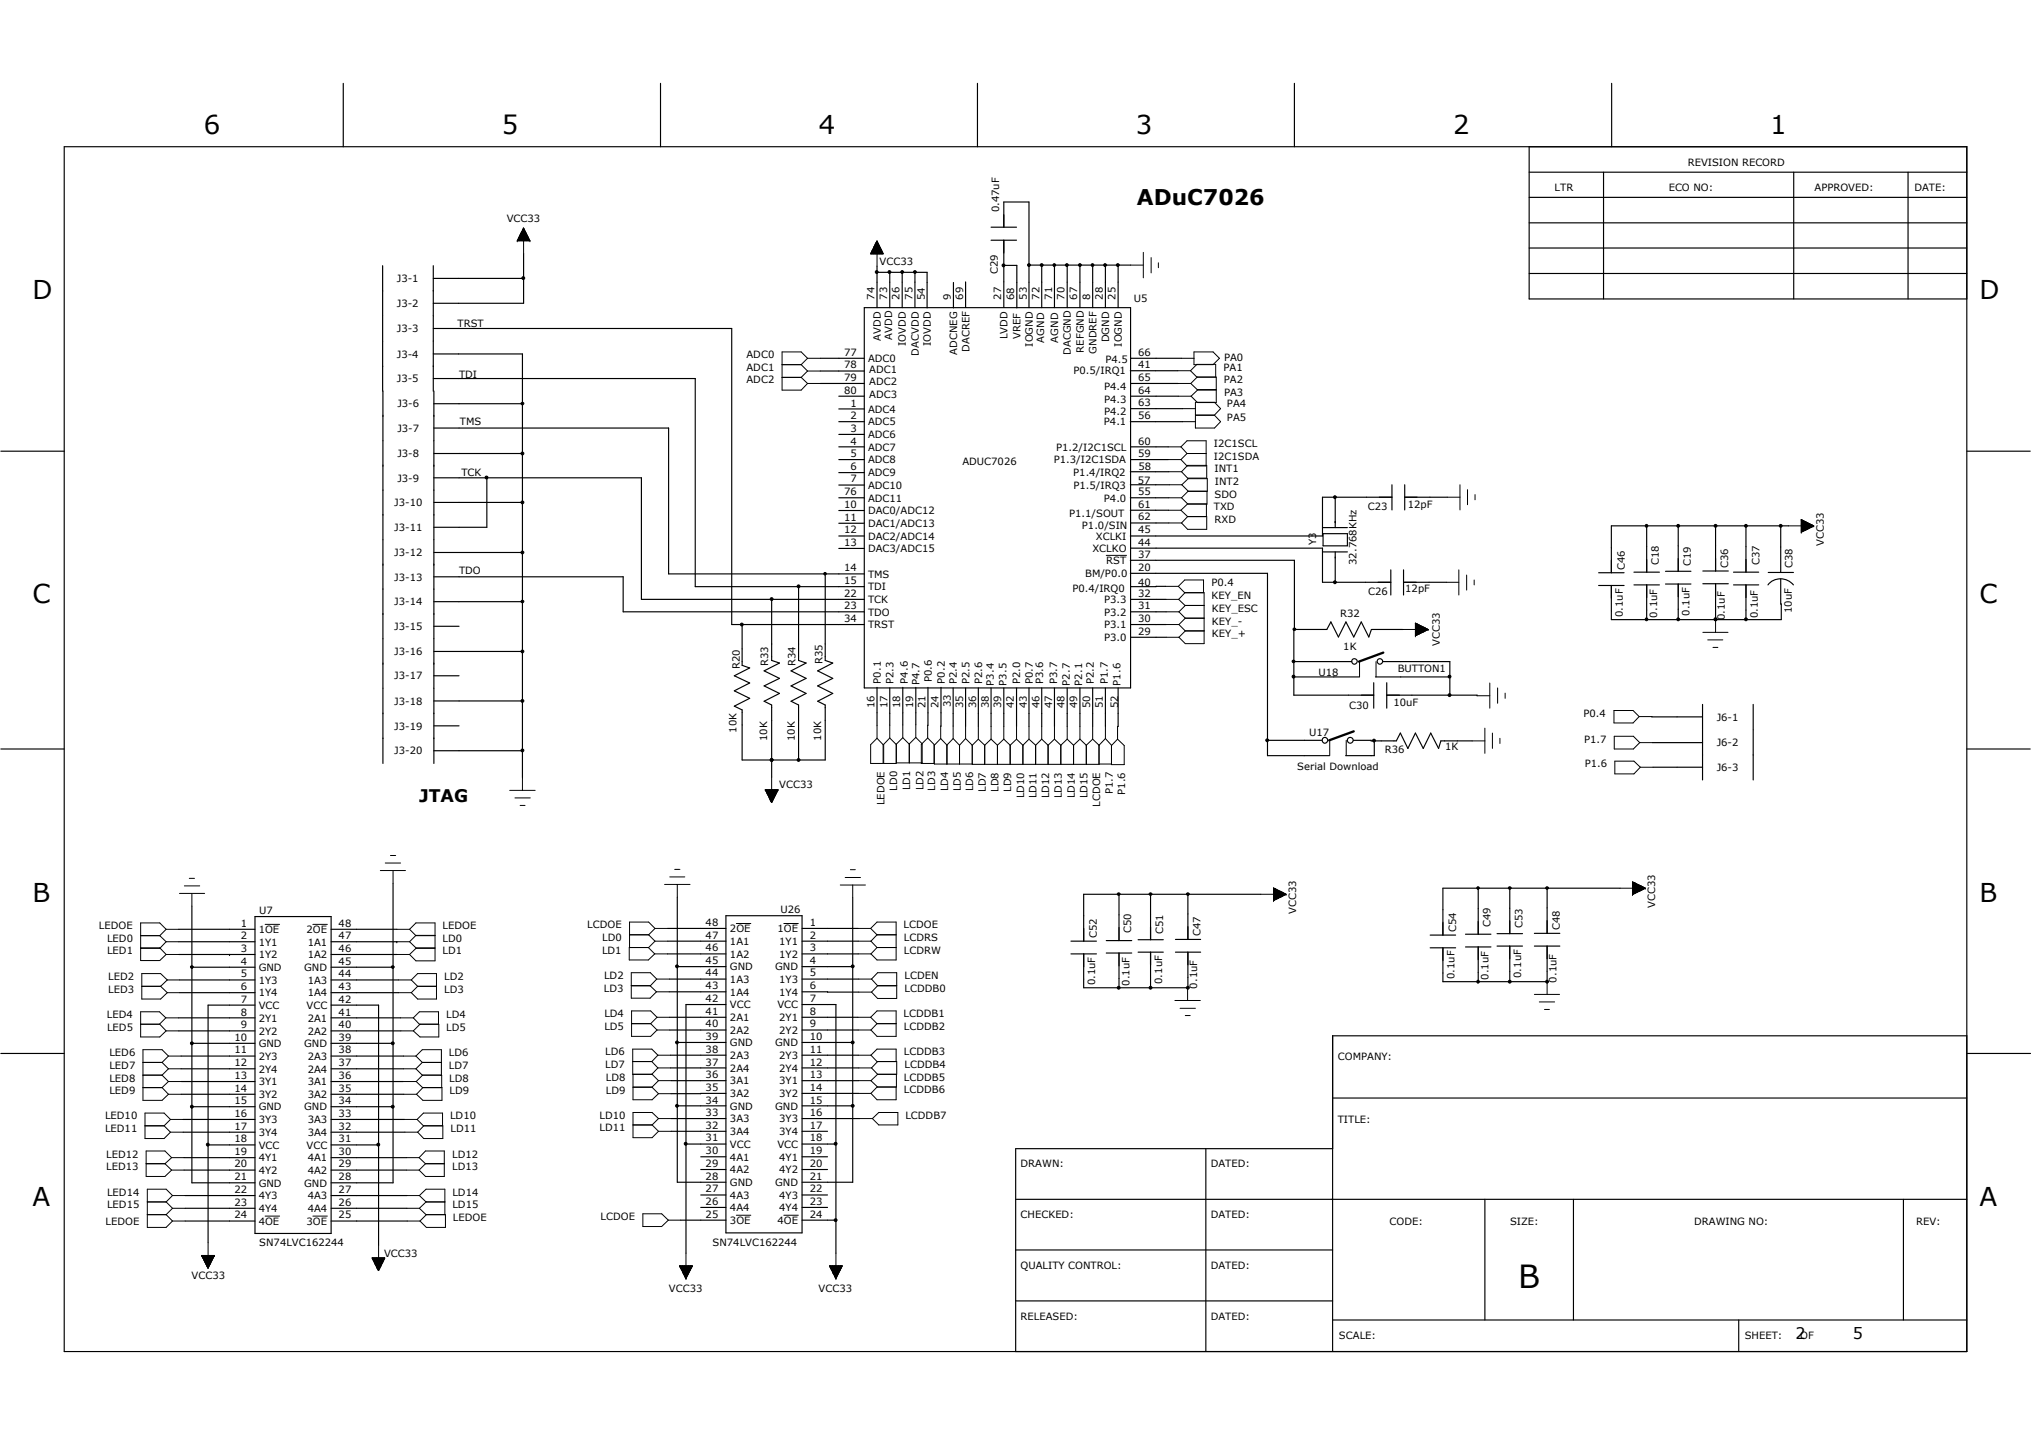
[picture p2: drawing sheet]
<svg xmlns="http://www.w3.org/2000/svg" width="297mm" height="210mm" viewBox="0 0 297 210" stroke-linecap="round" stroke-linejoin="round" font-family="sans-serif">
<defs><g id="words">
<text font-size="4.7" x="222" y="188.3">B</text>
<g font-size="3.8">
<text x="29.8" y="19.6">6</text>
<text x="73.4" y="19.6">5</text>
<text x="119.8" y="19.6">4</text>
<text x="166.1" y="19.6">3</text>
<text x="212.5" y="19.6">2</text>
<text x="258.9" y="19.6">1</text>
<text x="4.7" y="43.7">D</text>
<text x="289.5" y="43.7">D</text>
<text x="4.7" y="88.2">C</text>
<text x="289.5" y="88.2">C</text>
<text x="4.7" y="131.9">B</text>
<text x="289.5" y="131.9">B</text>
<text x="4.7" y="176.4">A</text>
<text x="289.5" y="176.4">A</text>
</g>
<text font-size="3.2" x="166.3" y="30">ADuC7026</text>
<text font-size="2.5" x="61.3" y="117.3">JTAG</text>
<g font-size="2.3">
<text x="262.6" y="195.8">2</text>
<text x="271" y="195.8">5</text>
</g>
<g font-size="1.5">
<text x="227.4" y="28">LTR</text>
<text x="244" y="28">ECO NO:</text>
<text x="246.8" y="24.3">REVISION RECORD</text>
<text x="265.4" y="28">APPROVED:</text>
<text x="280" y="28">DATE:</text>
<text x="74.1" y="32.4">VCC33</text>
<text x="146.1" y="31.1" transform="rotate(-90 146.1 31.1)">0.47uF</text>
<text x="58" y="41.3">J3-1</text>
<text x="128.6" y="38.7">VCC33</text>
<text x="145.9" y="40.1" transform="rotate(-90 145.9 40.1)">C29</text>
<text x="58" y="44.9">J3-2</text>
<text x="66.9" y="47.9">TRST</text>
<text x="127.9" y="43.9" transform="rotate(-90 127.9 43.9)">74</text>
<text x="129.7" y="43.9" transform="rotate(-90 129.7 43.9)">73</text>
<text x="131.6" y="43.9" transform="rotate(-90 131.6 43.9)">26</text>
<text x="133.4" y="43.9" transform="rotate(-90 133.4 43.9)">75</text>
<text x="135.3" y="43.9" transform="rotate(-90 135.3 43.9)">54</text>
<text x="139.1" y="43.9" transform="rotate(-90 139.1 43.9)">9</text>
<text x="140.9" y="43.9" transform="rotate(-90 140.9 43.9)">69</text>
<text x="146.4" y="43.9" transform="rotate(-90 146.4 43.9)">27</text>
<text x="148.3" y="43.9" transform="rotate(-90 148.3 43.9)">68</text>
<text x="150.2" y="43.9" transform="rotate(-90 150.2 43.9)">53</text>
<text x="152" y="43.9" transform="rotate(-90 152 43.9)">72</text>
<text x="153.9" y="43.9" transform="rotate(-90 153.9 43.9)">71</text>
<text x="155.7" y="43.9" transform="rotate(-90 155.7 43.9)">70</text>
<text x="157.6" y="43.9" transform="rotate(-90 157.6 43.9)">67</text>
<text x="159.4" y="43.9" transform="rotate(-90 159.4 43.9)">8</text>
<text x="161.3" y="43.9" transform="rotate(-90 161.3 43.9)">28</text>
<text x="163.1" y="43.9" transform="rotate(-90 163.1 43.9)">25</text>
<text x="165.8" y="44.2">U5</text>
<text x="58" y="48.6">J3-3</text>
<text x="58" y="52.3">J3-4</text>
<text x="109.2" y="52.4">ADC0</text>
<text x="123.4" y="52">77</text>
<text x="123.4" y="53.9">78</text>
<text x="127" y="53">ADC0</text>
<text x="128.8" y="49.9" transform="rotate(-90 128.8 49.9)">AVDD</text>
<text x="130.5" y="49.7" transform="rotate(-90 130.5 49.7)">AVDD</text>
<text x="132.5" y="50.6" transform="rotate(-90 132.5 50.6)">IOVDD</text>
<text x="134.4" y="52" transform="rotate(-90 134.4 52)">DACVDD</text>
<text x="136.1" y="50.6" transform="rotate(-90 136.1 50.6)">IOVDD</text>
<text x="140" y="51.9" transform="rotate(-90 140 51.9)">ADCNEG</text>
<text x="141.8" y="51.5" transform="rotate(-90 141.8 51.5)">DACREF</text>
<text x="147.4" y="49.6" transform="rotate(-90 147.4 49.6)">LVDD</text>
<text x="149.3" y="49.6" transform="rotate(-90 149.3 49.6)">VREF</text>
<text x="151" y="50.7" transform="rotate(-90 151 50.7)">IOGND</text>
<text x="152.7" y="50.1" transform="rotate(-90 152.7 50.1)">AGND</text>
<text x="154.8" y="50.1" transform="rotate(-90 154.8 50.1)">AGND</text>
<text x="156.6" y="51.9" transform="rotate(-90 156.6 51.9)">DACGND</text>
<text x="158.5" y="51.6" transform="rotate(-90 158.5 51.6)">REFGND</text>
<text x="160.4" y="51.7" transform="rotate(-90 160.4 51.7)">GNDREF</text>
<text x="161.7" y="53.1">P4.5</text>
<text x="162.2" y="50.1" transform="rotate(-90 162.2 50.1)">DGND</text>
<text x="164.1" y="50.7" transform="rotate(-90 164.1 50.7)">IOGND</text>
<text x="166.5" y="52">66</text>
<text x="166.5" y="53.8">41</text>
<text x="179" y="52.8">PA0</text>
<text x="58" y="55.9">J3-5</text>
<text x="58.1" y="59.6">J3-6</text>
<text x="67.1" y="55.3">TDI</text>
<text x="109.2" y="56.1">ADC2</text>
<text x="109.2" y="54.3">ADC1</text>
<text x="123.4" y="55.8">79</text>
<text x="123.4" y="57.6">80</text>
<text x="124.4" y="59.5">1</text>
<text x="127.1" y="54.6">ADC1</text>
<text x="127.1" y="56.3">ADC2</text>
<text x="127.1" y="58.2">ADC3</text>
<text x="157" y="54.8">P0.5/IRQ1</text>
<text x="161.5" y="58.9">P4.3</text>
<text x="161.5" y="57">P4.4</text>
<text x="166.5" y="59.4">63</text>
<text x="166.5" y="57.6">64</text>
<text x="166.5" y="55.7">65</text>
<text x="178.9" y="54.2">PA1</text>
<text x="179" y="56.1">PA2</text>
<text x="179" y="58">PA3</text>
<text x="179.4" y="59.6">PA4</text>
<text x="58.1" y="63.2">J3-7</text>
<text x="67.3" y="62.2">TMS</text>
<text x="124.4" y="61.3">2</text>
<text x="124.4" y="63.2">3</text>
<text x="124.4" y="65">4</text>
<text x="127" y="60.4">ADC4</text>
<text x="127" y="62.2">ADC5</text>
<text x="127" y="64.1">ADC6</text>
<text x="127" y="65.9">ADC7</text>
<text x="154.5" y="65.9">P1.2/I2C1SCL</text>
<text x="161.5" y="62.2">P4.1</text>
<text x="161.5" y="60.7">P4.2</text>
<text x="166.5" y="65">60</text>
<text x="166.5" y="61.3">56</text>
<text x="177.5" y="65.4">I2C1SCL</text>
<text x="179.4" y="61.5">PA5</text>
<text x="58.1" y="66.9">J3-8</text>
<text x="58.1" y="70.4">J3-9</text>
<text x="67.5" y="69.6">TCK</text>
<text x="124.4" y="66.9">5</text>
<text x="124.4" y="68.7">6</text>
<text x="124.4" y="70.6">7</text>
<text x="127" y="67.8">ADC8</text>
<text x="127" y="69.7">ADC9</text>
<text x="127" y="71.5">ADC10</text>
<text x="140.8" y="68">ADUC7026</text>
<text x="154.1" y="67.8">P1.3/I2C1SDA</text>
<text x="157" y="69.6">P1.4/IRQ2</text>
<text x="157" y="71.5">P1.5/IRQ3</text>
<text x="166.4" y="70.8">57</text>
<text x="166.5" y="66.9">59</text>
<text x="166.5" y="68.7">58</text>
<text x="177.5" y="67.2">I2C1SDA</text>
<text x="177.6" y="69">INT1</text>
<text x="177.7" y="70.9">INT2</text>
<text x="57.7" y="74.1">J3-10</text>
<text x="57.7" y="77.7">J3-11</text>
<text x="123.4" y="74.3">10</text>
<text x="123.4" y="76.2">11</text>
<text x="123.4" y="72.4">76</text>
<text x="127" y="75.2">DAC0/ADC12</text>
<text x="127" y="77.1">DAC1/ADC13</text>
<text x="127" y="73.4">ADC11</text>
<text x="156.4" y="75.6">P1.1/SOUT</text>
<text x="158.2" y="77.4">P1.0/SIN</text>
<text x="161.5" y="73.4">P4.0</text>
<text x="166.5" y="74.3">61</text>
<text x="166.5" y="76.1">62</text>
<text x="166.5" y="72.4">55</text>
<text x="177.5" y="74.6">TXD</text>
<text x="177.6" y="72.8">SDO</text>
<text x="177.6" y="76.5">RXD</text>
<text x="200.1" y="74.6">C23</text>
<text x="205.9" y="74.3">12pF</text>
<text x="57.7" y="81.4">J3-12</text>
<text x="123.4" y="78">12</text>
<text x="123.4" y="79.8">13</text>
<text x="123.4" y="83.6">14</text>
<text x="127" y="79">DAC2/ADC14</text>
<text x="127" y="80.8">DAC3/ADC15</text>
<text x="159.8" y="80.7">XCLKO</text>
<text x="160.3" y="79">XCLKI</text>
<text x="161.8" y="82.5">RST</text>
<text x="166.5" y="83.5">20</text>
<text x="166.5" y="81.6">37</text>
<text x="166.5" y="79.8">44</text>
<text x="166.5" y="78">45</text>
<text x="192.5" y="79.8" transform="rotate(-90 192.5 79.8)">Y3</text>
<text x="198.4" y="82.6" transform="rotate(-90 198.4 82.6)">32.768KHz</text>
<text x="237.6" y="83.4" transform="rotate(-90 237.6 83.4)">C46</text>
<text x="242.6" y="82.7" transform="rotate(-90 242.6 82.7)">C18</text>
<text x="247.3" y="82.8" transform="rotate(-90 247.3 82.8)">C19</text>
<text x="252.8" y="83.1" transform="rotate(-90 252.8 83.1)">C36</text>
<text x="257.3" y="82.6" transform="rotate(-90 257.3 82.6)">C37</text>
<text x="262.2" y="83.1" transform="rotate(-90 262.2 83.1)">C38</text>
<text x="266.7" y="79.9" transform="rotate(-90 266.7 79.9)">VCC33</text>
<text x="57.7" y="84.9">J3-13</text>
<text x="57.7" y="88.6">J3-14</text>
<text x="67.1" y="84">TDO</text>
<text x="123.4" y="85.4">15</text>
<text x="123.4" y="87.3">22</text>
<text x="123.4" y="89.1">23</text>
<text x="127" y="84.5">TMS</text>
<text x="127" y="86.4">TDI</text>
<text x="127" y="88.2">TCK</text>
<text x="156.8" y="86.5">P0.4/IRQ0</text>
<text x="158.7" y="84.4">BM/P0.0</text>
<text x="161.5" y="88.2">P3.3</text>
<text x="166.5" y="89.1">31</text>
<text x="166.5" y="87.3">32</text>
<text x="166.5" y="85.7">40</text>
<text x="177.2" y="85.8">P0.4</text>
<text x="177.2" y="87.7">KEY_EN</text>
<text x="177.2" y="89.5">KEY_ESC</text>
<text x="200.1" y="87">C26</text>
<text x="205.5" y="86.7">12pF</text>
<text x="262" y="89.7" transform="rotate(-90 262 89.7)">10uF</text>
<text x="57.7" y="92.2">J3-15</text>
<text x="57.7" y="95.8">J3-16</text>
<text x="123.4" y="91">34</text>
<text x="127" y="90">TDO</text>
<text x="127" y="91.9">TRST</text>
<text x="161.5" y="93.8">P3.0</text>
<text x="161.5" y="91.9">P3.1</text>
<text x="161.5" y="90">P3.2</text>
<text x="166.5" y="92.8">29</text>
<text x="166.5" y="91">30</text>
<text x="177.2" y="93.2">KEY_+</text>
<text x="177.2" y="91.4">KEY_-</text>
<text x="196" y="90.2">R32</text>
<text x="196.5" y="95.1">1K</text>
<text x="210.6" y="94.5" transform="rotate(-90 210.6 94.5)">VCC33</text>
<text x="237.4" y="90.3" transform="rotate(-90 237.4 90.3)">0.1uF</text>
<text x="242.4" y="90.3" transform="rotate(-90 242.4 90.3)">0.1uF</text>
<text x="247.1" y="90.1" transform="rotate(-90 247.1 90.1)">0.1uF</text>
<text x="252.3" y="90.7" transform="rotate(-90 252.3 90.7)">0.1uF</text>
<text x="257.1" y="90.5" transform="rotate(-90 257.1 90.5)">0.1uF</text>
<text x="57.7" y="99.4">J3-17</text>
<text x="108.2" y="97.9" transform="rotate(-90 108.2 97.9)">R20</text>
<text x="112.3" y="97.4" transform="rotate(-90 112.3 97.4)">R33</text>
<text x="116.3" y="97.4" transform="rotate(-90 116.3 97.4)">R34</text>
<text x="120.3" y="97.2" transform="rotate(-90 120.3 97.2)">R35</text>
<text x="128.8" y="100" transform="rotate(-90 128.8 100)">P0.1</text>
<text x="130.7" y="100.1" transform="rotate(-90 130.7 100.1)">P2.3</text>
<text x="132.8" y="100" transform="rotate(-90 132.8 100)">P4.6</text>
<text x="134.5" y="100.2" transform="rotate(-90 134.5 100.2)">P4.7</text>
<text x="136.3" y="99.8" transform="rotate(-90 136.3 99.8)">P0.6</text>
<text x="138.2" y="100" transform="rotate(-90 138.2 100)">P0.2</text>
<text x="140" y="100.1" transform="rotate(-90 140 100.1)">P2.4</text>
<text x="141.8" y="100.1" transform="rotate(-90 141.8 100.1)">P2.5</text>
<text x="143.6" y="100.1" transform="rotate(-90 143.6 100.1)">P2.6</text>
<text x="145.3" y="100.3" transform="rotate(-90 145.3 100.3)">P3.4</text>
<text x="147.2" y="100.3" transform="rotate(-90 147.2 100.3)">P3.5</text>
<text x="149.2" y="100.1" transform="rotate(-90 149.2 100.1)">P2.0</text>
<text x="151" y="100.1" transform="rotate(-90 151 100.1)">P0.7</text>
<text x="152.6" y="100.1" transform="rotate(-90 152.6 100.1)">P3.6</text>
<text x="154.6" y="100.1" transform="rotate(-90 154.6 100.1)">P3.7</text>
<text x="156.5" y="100.3" transform="rotate(-90 156.5 100.3)">P2.7</text>
<text x="158.3" y="100.3" transform="rotate(-90 158.3 100.3)">P2.1</text>
<text x="160" y="100.1" transform="rotate(-90 160 100.1)">P2.2</text>
<text x="162" y="100.1" transform="rotate(-90 162 100.1)">P1.7</text>
<text x="163.9" y="100.3" transform="rotate(-90 163.9 100.3)">P1.6</text>
<text x="192.8" y="98.8">U18</text>
<text x="204.4" y="98.3">BUTTON1</text>
<text x="57.7" y="103.1">J3-18</text>
<text x="57.7" y="106.7">J3-19</text>
<text x="107.7" y="107.2" transform="rotate(-90 107.7 107.2)">10K</text>
<text x="127.9" y="103.5" transform="rotate(-90 127.9 103.5)">16</text>
<text x="129.8" y="103.6" transform="rotate(-90 129.8 103.6)">17</text>
<text x="131.7" y="103.5" transform="rotate(-90 131.7 103.5)">18</text>
<text x="133.6" y="103.5" transform="rotate(-90 133.6 103.5)">19</text>
<text x="135.3" y="103.5" transform="rotate(-90 135.3 103.5)">21</text>
<text x="137.2" y="103.5" transform="rotate(-90 137.2 103.5)">24</text>
<text x="139.1" y="103.5" transform="rotate(-90 139.1 103.5)">33</text>
<text x="140.9" y="103.6" transform="rotate(-90 140.9 103.6)">35</text>
<text x="142.7" y="103.6" transform="rotate(-90 142.7 103.6)">36</text>
<text x="144.6" y="103.6" transform="rotate(-90 144.6 103.6)">38</text>
<text x="146.4" y="103.6" transform="rotate(-90 146.4 103.6)">39</text>
<text x="148.3" y="103.6" transform="rotate(-90 148.3 103.6)">42</text>
<text x="150.2" y="103.6" transform="rotate(-90 150.2 103.6)">43</text>
<text x="152" y="103.6" transform="rotate(-90 152 103.6)">46</text>
<text x="153.9" y="103.6" transform="rotate(-90 153.9 103.6)">47</text>
<text x="155.7" y="103.6" transform="rotate(-90 155.7 103.6)">48</text>
<text x="157.6" y="103.6" transform="rotate(-90 157.6 103.6)">49</text>
<text x="159.4" y="103.6" transform="rotate(-90 159.4 103.6)">50</text>
<text x="161.3" y="103.6" transform="rotate(-90 161.3 103.6)">51</text>
<text x="163.5" y="103.5" transform="rotate(-90 163.5 103.5)">52</text>
<text x="191.5" y="107.6">U17</text>
<text x="197.3" y="103.7">C30</text>
<text x="203.8" y="103.3">10uF</text>
<text x="231.6" y="104.8">P0.4</text>
<text x="251.1" y="105.5">J6-1</text>
<text x="57.7" y="110.4">J3-20</text>
<text x="112.2" y="108.4" transform="rotate(-90 112.2 108.4)">10K</text>
<text x="116.2" y="108.4" transform="rotate(-90 116.2 108.4)">10K</text>
<text x="120.1" y="108.3" transform="rotate(-90 120.1 108.3)">10K</text>
<text x="189.7" y="112.6">Serial Download</text>
<text x="202.5" y="110.1">R36</text>
<text x="211.4" y="109.6">1K</text>
<text x="231.7" y="108.6">P1.7</text>
<text x="231.8" y="112.2">P1.6</text>
<text x="251.1" y="109.2">J6-2</text>
<text x="251.1" y="112.8">J6-3</text>
<text x="114" y="115.3">VCC33</text>
<text x="129.4" y="117.8" transform="rotate(-90 129.4 117.8)">LEDOE</text>
<text x="131.2" y="115.7" transform="rotate(-90 131.2 115.7)">LD0</text>
<text x="133.1" y="115.6" transform="rotate(-90 133.1 115.6)">LD1</text>
<text x="135" y="115.6" transform="rotate(-90 135 115.6)">LD2</text>
<text x="136.8" y="115.7" transform="rotate(-90 136.8 115.7)">LD3</text>
<text x="138.7" y="115.7" transform="rotate(-90 138.7 115.7)">LD4</text>
<text x="140.5" y="115.7" transform="rotate(-90 140.5 115.7)">LD5</text>
<text x="142.3" y="115.7" transform="rotate(-90 142.3 115.7)">LD6</text>
<text x="144.2" y="115.8" transform="rotate(-90 144.2 115.8)">LD7</text>
<text x="146" y="115.8" transform="rotate(-90 146 115.8)">LD8</text>
<text x="147.9" y="115.8" transform="rotate(-90 147.9 115.8)">LD9</text>
<text x="149.8" y="116.8" transform="rotate(-90 149.8 116.8)">LD10</text>
<text x="151.6" y="116.8" transform="rotate(-90 151.6 116.8)">LD11</text>
<text x="153.5" y="116.8" transform="rotate(-90 153.5 116.8)">LD12</text>
<text x="155.3" y="116.8" transform="rotate(-90 155.3 116.8)">LD13</text>
<text x="157.2" y="116.8" transform="rotate(-90 157.2 116.8)">LD14</text>
<text x="159" y="116.8" transform="rotate(-90 159 116.8)">LD15</text>
<text x="160.9" y="118" transform="rotate(-90 160.9 118)">LCDOE</text>
<text x="162.8" y="116.2" transform="rotate(-90 162.8 116.2)">P1.7</text>
<text x="164.5" y="116.2" transform="rotate(-90 164.5 116.2)">P1.6</text>
<text x="14.5" y="135.9">LEDOE</text>
<text x="15.7" y="137.8">LED0</text>
<text x="35.2" y="135.6">1</text>
<text x="35.2" y="137.4">2</text>
<text x="37.8" y="136.5">1OE</text>
<text x="37.9" y="133.7">U7</text>
<text x="44.8" y="136.5">2OE</text>
<text x="49.5" y="137.4">47</text>
<text x="49.5" y="135.6">48</text>
<text x="64.7" y="135.9">LEDOE</text>
<text x="64.7" y="137.8">LD0</text>
<text x="85.9" y="135.8">LCDOE</text>
<text x="88.1" y="137.7">LD0</text>
<text x="103.2" y="137.3">47</text>
<text x="103.2" y="135.4">48</text>
<text x="106.8" y="136.4">2OE</text>
<text x="113.7" y="136.4">1OE</text>
<text x="114.2" y="133.6">U26</text>
<text x="118.4" y="135.4">1</text>
<text x="118.4" y="137.3">2</text>
<text x="132.2" y="135.8">LCDOE</text>
<text x="132.2" y="137.7">LCDRS</text>
<text x="160.4" y="137.2" transform="rotate(-90 160.4 137.2)">C52</text>
<text x="165.4" y="136.5" transform="rotate(-90 165.4 136.5)">C50</text>
<text x="170.1" y="136.7" transform="rotate(-90 170.1 136.7)">C51</text>
<text x="175.6" y="136.9" transform="rotate(-90 175.6 136.9)">C47</text>
<text x="189.6" y="133.7" transform="rotate(-90 189.6 133.7)">VCC33</text>
<text x="213" y="136.4" transform="rotate(-90 213 136.4)">C54</text>
<text x="218" y="135.6" transform="rotate(-90 218 135.6)">C49</text>
<text x="222.7" y="135.8" transform="rotate(-90 222.7 135.8)">C53</text>
<text x="228.1" y="136" transform="rotate(-90 228.1 136)">C48</text>
<text x="242.1" y="132.8" transform="rotate(-90 242.1 132.8)">VCC33</text>
<text x="15.7" y="139.6">LED1</text>
<text x="15.8" y="143.3">LED2</text>
<text x="35.2" y="139.3">3</text>
<text x="35.2" y="141.1">4</text>
<text x="35.2" y="143">5</text>
<text x="37.8" y="138.3">1Y1</text>
<text x="37.8" y="140.2">1Y2</text>
<text x="37.8" y="142">GND</text>
<text x="37.8" y="143.9">1Y3</text>
<text x="44.5" y="142">GND</text>
<text x="45" y="143.9">1A3</text>
<text x="45" y="140.2">1A2</text>
<text x="45" y="138.3">1A1</text>
<text x="49.5" y="143">44</text>
<text x="49.5" y="141.1">45</text>
<text x="49.5" y="139.3">46</text>
<text x="64.7" y="139.6">LD1</text>
<text x="65" y="143.3">LD2</text>
<text x="88.1" y="139.5">LD1</text>
<text x="88.3" y="143.2">LD2</text>
<text x="103.2" y="142.8">44</text>
<text x="103.2" y="141">45</text>
<text x="103.2" y="139.1">46</text>
<text x="106.8" y="143.8">1A3</text>
<text x="106.8" y="141.9">GND</text>
<text x="106.8" y="140.1">1A2</text>
<text x="106.8" y="138.2">1A1</text>
<text x="113.4" y="141.9">GND</text>
<text x="114" y="138.2">1Y1</text>
<text x="114" y="140.1">1Y2</text>
<text x="114" y="143.8">1Y3</text>
<text x="118.4" y="139.1">3</text>
<text x="118.4" y="141">4</text>
<text x="118.4" y="142.8">5</text>
<text x="132.2" y="139.5">LCDRW</text>
<text x="132.3" y="143.2">LCDEN</text>
<text x="170" y="143.9" transform="rotate(-90 170 143.9)">0.1uF</text>
<text x="212.7" y="143.3" transform="rotate(-90 212.7 143.3)">0.1uF</text>
<text x="217.7" y="143.3" transform="rotate(-90 217.7 143.3)">0.1uF</text>
<text x="222.5" y="143" transform="rotate(-90 222.5 143)">0.1uF</text>
<text x="227.6" y="143.7" transform="rotate(-90 227.6 143.7)">0.1uF</text>
<text x="15.6" y="148.9">LED4</text>
<text x="15.8" y="145.2">LED3</text>
<text x="35.2" y="144.8">6</text>
<text x="35.2" y="146.7">7</text>
<text x="35.2" y="148.5">8</text>
<text x="37.8" y="145.8">1Y4</text>
<text x="37.8" y="147.6">VCC</text>
<text x="37.8" y="149.4">2Y1</text>
<text x="44.8" y="147.6">VCC</text>
<text x="45" y="149.4">2A1</text>
<text x="45" y="145.8">1A4</text>
<text x="49.5" y="148.5">41</text>
<text x="49.5" y="146.7">42</text>
<text x="49.5" y="144.8">43</text>
<text x="65" y="145.2">LD3</text>
<text x="65.3" y="148.9">LD4</text>
<text x="88.3" y="145.1">LD3</text>
<text x="88.4" y="148.8">LD4</text>
<text x="103.2" y="148.4">41</text>
<text x="103.2" y="146.6">42</text>
<text x="103.2" y="144.7">43</text>
<text x="106.8" y="149.4">2A1</text>
<text x="106.8" y="147.5">VCC</text>
<text x="106.8" y="145.6">1A4</text>
<text x="113.7" y="147.5">VCC</text>
<text x="114" y="145.6">1Y4</text>
<text x="114" y="149.4">2Y1</text>
<text x="118.4" y="144.7">6</text>
<text x="118.4" y="146.6">7</text>
<text x="118.4" y="148.4">8</text>
<text x="132.2" y="148.8">LCDDB1</text>
<text x="132.3" y="145.1">LCDDB0</text>
<text x="160.2" y="144.1" transform="rotate(-90 160.2 144.1)">0.1uF</text>
<text x="165.2" y="144.2" transform="rotate(-90 165.2 144.2)">0.1uF</text>
<text x="175.1" y="144.6" transform="rotate(-90 175.1 144.6)">0.1uF</text>
<text x="15.7" y="150.8">LED5</text>
<text x="16" y="154.5">LED6</text>
<text x="34.3" y="152.2">10</text>
<text x="34.3" y="154.1">11</text>
<text x="34.3" y="156">12</text>
<text x="35.2" y="150.4">9</text>
<text x="37.8" y="151.3">2Y2</text>
<text x="37.8" y="153.2">GND</text>
<text x="37.8" y="155">2Y3</text>
<text x="44.5" y="153.2">GND</text>
<text x="45" y="155">2A3</text>
<text x="45" y="151.3">2A2</text>
<text x="49.5" y="156">37</text>
<text x="49.5" y="154.1">38</text>
<text x="49.5" y="152.2">39</text>
<text x="49.5" y="150.4">40</text>
<text x="65.3" y="150.8">LD5</text>
<text x="65.7" y="154.5">LD6</text>
<text x="88.4" y="150.7">LD5</text>
<text x="88.5" y="154.3">LD6</text>
<text x="103.2" y="155.9">37</text>
<text x="103.2" y="154">38</text>
<text x="103.2" y="152.1">39</text>
<text x="103.2" y="150.3">40</text>
<text x="106.8" y="154.9">2A3</text>
<text x="106.8" y="153">GND</text>
<text x="106.8" y="151.2">2A2</text>
<text x="113.4" y="153">GND</text>
<text x="114" y="151.2">2Y2</text>
<text x="114" y="154.9">2Y3</text>
<text x="118.4" y="150.3">9</text>
<text x="118.4" y="152.1">10</text>
<text x="118.4" y="154">11</text>
<text x="118.4" y="155.9">12</text>
<text x="132.2" y="154.3">LCDDB3</text>
<text x="132.2" y="150.7">LCDDB2</text>
<text x="195.7" y="155">COMPANY:</text>
<text x="16" y="156.3">LED7</text>
<text x="16" y="158.2">LED8</text>
<text x="16" y="160.1">LED9</text>
<text x="34.3" y="157.8">13</text>
<text x="34.3" y="159.7">14</text>
<text x="34.3" y="161.5">15</text>
<text x="37.8" y="156.9">2Y4</text>
<text x="37.8" y="158.7">3Y1</text>
<text x="37.8" y="160.6">3Y2</text>
<text x="45" y="160.6">3A2</text>
<text x="45" y="158.7">3A1</text>
<text x="45" y="156.9">2A4</text>
<text x="49.5" y="161.5">34</text>
<text x="49.5" y="159.7">35</text>
<text x="49.5" y="157.8">36</text>
<text x="65.7" y="156.3">LD7</text>
<text x="65.7" y="158.2">LD8</text>
<text x="65.7" y="160.1">LD9</text>
<text x="88.5" y="156.2">LD7</text>
<text x="88.6" y="158.1">LD8</text>
<text x="88.6" y="160">LD9</text>
<text x="103.2" y="161.4">34</text>
<text x="103.2" y="159.6">35</text>
<text x="103.2" y="157.7">36</text>
<text x="106.8" y="160.5">3A2</text>
<text x="106.8" y="158.6">3A1</text>
<text x="106.8" y="156.8">2A4</text>
<text x="114" y="156.8">2Y4</text>
<text x="114" y="158.6">3Y1</text>
<text x="114" y="160.5">3Y2</text>
<text x="118.4" y="157.7">13</text>
<text x="118.4" y="159.6">14</text>
<text x="118.4" y="161.4">15</text>
<text x="132.2" y="158.1">LCDDB5</text>
<text x="132.2" y="159.9">LCDDB6</text>
<text x="132.3" y="156.2">LCDDB4</text>
<text x="15.4" y="163.7">LED10</text>
<text x="15.4" y="165.6">LED11</text>
<text x="34.3" y="163.4">16</text>
<text x="34.3" y="165.2">17</text>
<text x="34.3" y="167.1">18</text>
<text x="37.8" y="162.4">GND</text>
<text x="37.8" y="164.3">3Y3</text>
<text x="37.8" y="166.2">3Y4</text>
<text x="44.5" y="162.4">GND</text>
<text x="45" y="166.2">3A4</text>
<text x="45" y="164.3">3A3</text>
<text x="49.5" y="167.1">31</text>
<text x="49.5" y="165.2">32</text>
<text x="49.5" y="163.4">33</text>
<text x="65.8" y="163.7">LD10</text>
<text x="65.9" y="165.6">LD11</text>
<text x="87.7" y="163.6">LD10</text>
<text x="87.7" y="165.5">LD11</text>
<text x="103.2" y="167">31</text>
<text x="103.2" y="165.1">32</text>
<text x="103.2" y="163.3">33</text>
<text x="106.8" y="167.9">VCC</text>
<text x="106.8" y="166">3A4</text>
<text x="106.8" y="164.2">3A3</text>
<text x="106.8" y="162.3">GND</text>
<text x="113.4" y="162.3">GND</text>
<text x="113.7" y="167.9">VCC</text>
<text x="114" y="164.2">3Y3</text>
<text x="114" y="166">3Y4</text>
<text x="118.4" y="163.3">16</text>
<text x="118.4" y="165.1">17</text>
<text x="118.4" y="167">18</text>
<text x="132.4" y="163.6">LCDDB7</text>
<text x="195.7" y="164.3">TITLE:</text>
<text x="15.5" y="169.3">LED12</text>
<text x="15.5" y="171.2">LED13</text>
<text x="34.3" y="169">19</text>
<text x="34.3" y="170.8">20</text>
<text x="34.3" y="172.6">21</text>
<text x="37.8" y="168">VCC</text>
<text x="37.8" y="169.9">4Y1</text>
<text x="37.8" y="171.7">4Y2</text>
<text x="37.8" y="173.6">GND</text>
<text x="44.5" y="173.6">GND</text>
<text x="44.8" y="168">VCC</text>
<text x="45" y="171.7">4A2</text>
<text x="45" y="169.9">4A1</text>
<text x="49.5" y="172.6">28</text>
<text x="49.5" y="170.8">29</text>
<text x="49.5" y="169">30</text>
<text x="66.1" y="169.3">LD12</text>
<text x="66.1" y="171.2">LD13</text>
<text x="103.2" y="172.6">28</text>
<text x="103.2" y="170.7">29</text>
<text x="103.2" y="168.8">30</text>
<text x="106.8" y="173.5">GND</text>
<text x="106.8" y="171.6">4A2</text>
<text x="106.8" y="169.8">4A1</text>
<text x="113.4" y="173.5">GND</text>
<text x="114" y="169.8">4Y1</text>
<text x="114" y="171.6">4Y2</text>
<text x="118.4" y="168.8">19</text>
<text x="118.4" y="170.7">20</text>
<text x="118.4" y="172.6">21</text>
<text x="149.3" y="170.8">DRAWN:</text>
<text x="177.1" y="170.8">DATED:</text>
<text x="15.4" y="179.2">LEDOE</text>
<text x="15.7" y="174.9">LED14</text>
<text x="15.7" y="176.7">LED15</text>
<text x="34.3" y="174.5">22</text>
<text x="34.3" y="176.4">23</text>
<text x="34.3" y="178.2">24</text>
<text x="37.8" y="175.4">4Y3</text>
<text x="37.8" y="177.3">4Y4</text>
<text x="37.8" y="179.2">4OE</text>
<text x="44.8" y="179.2">3OE</text>
<text x="45" y="177.3">4A4</text>
<text x="45" y="175.4">4A3</text>
<text x="49.5" y="178.2">25</text>
<text x="49.5" y="176.4">26</text>
<text x="49.5" y="174.5">27</text>
<text x="66.2" y="174.9">LD14</text>
<text x="66.2" y="176.7">LD15</text>
<text x="66.2" y="178.6">LEDOE</text>
<text x="87.8" y="178.5">LCDOE</text>
<text x="103.2" y="178.1">25</text>
<text x="103.2" y="176.2">26</text>
<text x="103.2" y="174.4">27</text>
<text x="106.8" y="179">3OE</text>
<text x="106.8" y="177.2">4A4</text>
<text x="106.8" y="175.3">4A3</text>
<text x="113.7" y="179">4OE</text>
<text x="114" y="175.3">4Y3</text>
<text x="114" y="177.2">4Y4</text>
<text x="118.4" y="174.4">22</text>
<text x="118.4" y="176.2">23</text>
<text x="118.4" y="178.1">24</text>
<text x="149.3" y="178.2">CHECKED:</text>
<text x="177.1" y="178.2">DATED:</text>
<text x="203.2" y="179.2">CODE:</text>
<text x="220.8" y="179.2">SIZE:</text>
<text x="247.8" y="179.2">DRAWING NO:</text>
<text x="280.2" y="179.2">REV:</text>
<text x="37.9" y="182.3">SN74LVC162244</text>
<text x="56.2" y="183.8">VCC33</text>
<text x="104.2" y="182.2">SN74LVC162244</text>
<text x="149.3" y="185.6">QUALITY CONTROL:</text>
<text x="177.1" y="185.6">DATED:</text>
<text x="28" y="187">VCC33</text>
<text x="97.8" y="189">VCC33</text>
<text x="119.7" y="189">VCC33</text>
<text x="149.3" y="193.1">RELEASED:</text>
<text x="177.1" y="193.1">DATED:</text>
<text x="195.8" y="195.8">SCALE:</text>
<text x="255.2" y="195.8">SHEET:</text>
<text x="263.3" y="195.8">OF</text>
</g>
</g></defs>
<g fill="none" stroke="#000" stroke-width=".17">
<path d="M50.2 12.2v9.3M96.6 12.2v9.3M143 12.2v9.3M189.3 12.2v9.3M235.7 12.2v9.3M9.4 21.5h278.3v176.2h-278.3zM56 38.9v18.3M63.4 38.9v18.3M76.6 37.1v7.3h-13.2M128.3 38.9v6.1M128.3 39.8h7.3v5.2M130.1 39.8v5.2"/>
<path d="M131.9 39.8v5.2M133.8 39.8v5.2M144.9 35.1h3.8M144.9 33.2h3.8M146.8 38.8h.1M146.8 33.2v-3.7h3.7v15.5M146.8 35.1v9.9M146.8 38.8h1.9v6.2M150.5 38.8h14.9M152.4 38.8v6.2M154.2 38.8v6.2M156.1 38.8v6.2"/>
<path d="M157.9 38.8v6.2M159.8 38.8v6.2M161.7 38.8v6.2M163.5 38.8v6.2M223.6 25.2h64.1M223.6 28.9h64.1M223.6 36.3h64.1M223.6 21.5v22.2h64.1M223.6 32.6h64.1M234.5 25.2v18.5M262.3 25.2v18.5M279.1 25.2v18.5"/>
<path d="M56 57.2v54.5M63.4 55.4h38.3v30.4h24.7M63.4 48h43.6v43.4h19.4M63.4 40.7h13.2M63.4 51.8h13v61.9M63.5 57.2v54.5M63.5 59.1h12.9M120 56.1h6.4M120 52.4h6.4M120 54.3h6.4M122.7 59.8h3.7M122.7 58h3.7"/>
<path d="M126.4 45h39v55.6h-39zM139.4 41.3v3.7M141.2 41.2v3.8M165.3 54.2h7M165.4 59.8h7.6M165.4 58h6.9M165.4 56.1h6.9M165.4 52.4h7.4M223.6 40h64.1M.1 66h9.3M63.5 62.6h34.3v21.3h28.6M63.5 69.9h30.3v17.8h32.6"/>
<path d="M63.5 66.3h12.9M63.5 73.5h12.9M71.2 69.9h.1M71.2 69.9v7.2h-7.7M122.7 61.7h3.7M122.7 63.5h3.7M122.7 65.4h3.7M122.7 67.2h3.7M122.7 69.1h3.7M122.7 71h3.7M122.7 74.7h3.7M122.7 76.5h3.7"/>
<path d="M122.7 78.4h3.7M122.7 72.8h3.7M165.3 61.7h7.7M165.3 72.8h5.6M165.3 70.9h5.7M165.3 69h5.6M165.3 74.6h5.6M165.4 65.4h5.5M165.4 67.2h5.5M165.4 76.5h5.5M193.5 78.1h3.6v1.7h-3.6zM193.5 77.2h3.6"/>
<path d="M195.3 76.3h.1M195.3 72.7h.1M195.3 72.7v4.5M203.6 72.7h-10.2v5.7h-28.1M203.6 70.9v3.7M205.4 72.7h6.3M205.4 70.9v3.7M240.8 76.9v6.8M245.4 76.9v6.7M250.9 76.9v6.6M255.4 76.9v6.8M260.4 76.9v6.8"/>
<path d="M261.6 76.9h-25.9v6.9M287.7 66h9.2M63.5 84.4h27.6v5.1h35.3M63.5 80.8h12.9M63.5 88h12.9M63.5 91.6h3.6M63.5 95.3h12.9M63.5 98.8h3.6M108.5 91.4h.1M112.9 87.7h.1M112.9 87.7v8.9l1.1 .4-2.2 1.1 2.2 1.1-2.2 1.1 2.2 1.1-2.2 1.2 1.1 .5v10.6M116.8 85.8h.1"/>
<path d="M116.8 85.8v10.8l1.1 .4-2.2 1.1 2.2 1.1-2.2 1.1 2.2 1.1-2.2 1.2 1.1 .5v8.1M120.7 83.9v12.7l1.1 .4-2.2 1.1 2.2 1.1-2.2 1.1 2.2 1.1-2.2 1.2 1.1 .5v8.1h-12.2v-7.4l-1.1-.5 2.2-1.1-2.2-1.2 2.2-1.1-2.2-1.1 2.2-1.1-1.1-.4v-5.9M122.7 80.2h3.7M165.3 82h24v10.1M165.3 83.9h20.1v26.6h9M165.4 87.7h5.1M165.4 89.5h5.2M165.4 93.2h5.2M165.4 91.4h5.2M165.4 80.2h28v5h10M170.5 85.8h-5.1M189.2 96.8h8.5"/>
<path d="M189.2 99h9.6M193.5 80.7h3.6M195.3 85.2h.1M195.3 80.7v4.5M200.9 99.9v3.7M201.2 99h10.8M202.3 96.8h9.7v4.9M202.8 99.9v3.7M203.4 83.4v3.6M205.2 92.1h-4.6l-.4 1.1-1.1-2.2-1.1 2.2-1.2-2.2-1.1 2.2-1.1-2.2-.5 1.1h-4.9v9.6h11.7M205.3 85.2h6.2M205.3 83.4v3.6"/>
<path d="M233.8 83.8h3.7M233.8 85.6h3.7M239 83.7h3.7M239 85.6h3.7M240.8 85.6v5M243.6 83.6h3.7M243.6 85.4h3.7M245.4 85.4v5.2M249 83.5h3.8M249 85.4h3.8M250.9 90.6h.1M250.9 85.4v5.2"/>
<path d="M253.5 83.7h3.7M253.5 85.6h3.7M255.4 85.6v5M258.6 85.6a2.4 2.4 0 0 1 3.7 0M258.6 83.7h3.7M260.4 84.7l.1 5.9h-24.8v-5M.1 109.6h9.3M63.5 102.5h12.9M63.5 106.2h3.6M63.5 109.8h12.9M112.9 111.2h.1M128.3 100.5v5.6"/>
<path d="M130.1 100.6v5.5M132 100.5v5.5M133.9 100.5v5.5M135.7 100.5v5.6M137.6 100.5v5.7M139.4 100.6v5.6M141.2 100.6v5.6M143.1 100.6v5.7M144.9 100.6v5.7M146.8 100.6v5.7M148.7 100.6v5.7M150.5 100.6v5.7"/>
<path d="M152.4 100.6v5.7M154.2 100.6v5.7M156.1 100.6v5.7M157.9 100.6v5.7M159.8 100.6v5.7M161.7 100.6v5.6M163.5 100.6v5.7h-.1M185.4 108.3h7.9M197.9 108.3l6.3 .1 .6-1.2 1.1 2.3 1.1-2.3 1.1 2.3 1.2-2.3 1.1 2.3 .3-1.1h4.6M201 108.4v2.1h-4.2M202.8 101.7h13.2v.1M241.6 104.8l7.4 .1"/>
<path d="M241.7 108.6h7.3M241.8 112.2h7.2M249 103v3.7M249 106.8v7.3M256.4 103v3.7M256.4 106.8v7.3M287.7 109.6h9.2M26.2 135.9h11.1M26.2 137.8h11.1M26.2 139.6h11.1M28.1 132.5v40.5h9.2M33.6 139.6h.1"/>
<path d="M37.3 134.1h11.1v46.3h-11.1zM48.4 135.9h9.6M48.4 137.8h9.6M48.4 139.6h9.6M57.5 129.2v43.8h-9.1M58 137.8h.1M97.6 139.5h8.6M97.7 135.8h8.5M97.7 137.7h8.5M99.1 131.2v41.7h7.1M106.2 133.9h11.1v46.4h-11.1zM117.3 135.8h8.2"/>
<path d="M117.3 137.7h8.2M117.3 139.5h8.2M124.7 131.3v41.6h-7.4M156.6 137.7h3.8M156.6 139.5h3.8M161.8 137.6h3.7M161.8 139.4h3.7M163.7 130.8v6.8M163.7 139.4v5.1M166.5 139.3h3.6M166.5 137.5h3.6M168.3 130.8v6.7"/>
<path d="M168.3 139.3v5.2M171.9 137.4h3.7M171.9 139.3h3.7M173.7 130.8v6.6M173.7 139.3v5.2h-15.2v-5M184.4 130.8h-25.9v6.9M209.2 136.8h3.7M209.2 138.6h3.7M211 138.6v5h15.3M214.3 136.7h3.8M214.3 138.5h3.8M216.2 129.9v6.8"/>
<path d="M216.2 138.5v5.1M218.9 138.4h3.8M218.9 136.6h3.8M220.8 129.9v6.7M220.8 138.4v5.2M224.4 136.5h3.7M224.4 138.4h3.7M226.3 129.9v6.6M226.3 138.4v5.2M236.9 129.9h-25.9v6.9M.1 154.1h9.3M26.1 148.9h11.2"/>
<path d="M26.2 150.8h11.1M26.3 143.3h11M26.3 145.2h11M26.5 154.5h10.8M26.5 156.3h10.8M26.5 158.2h10.8M28.1 141.5h.1M28.1 152.6h.1M28.1 141.5h9.2M28.1 152.6h9.2M37.3 147h-6.9v34.8M48.4 141.5h9.1"/>
<path d="M48.4 143.3h9.9M48.4 145.2h9.9M48.4 147h7v35.2M48.4 148.9h10.2M48.4 150.8h10.2M48.4 152.6h9.1M48.4 154.5h10.6M48.4 156.3h10.6M48.4 158.2h10.6M57.5 141.5h.1M57.5 152.6h.1M97.9 145.1h8.3"/>
<path d="M97.9 143.2h8.3M98 148.8h8.2M98 150.7h8.2M98.1 154.3h8.1M98.1 156.2h8.1M98.2 158.1h8M99.1 141.4h.1M99.1 152.5h.1M99.1 141.4h7.1M99.1 152.5h7.1M106.2 146.9h-5.9v36.4M106.2 159.9l-8 .1"/>
<path d="M117.3 141.4h7.4M117.3 143.2h8.3M117.3 145.1h8.3M117.3 146.9h5v36.4M117.3 148.8h8.2M117.3 150.7h8.2M117.3 152.5h7.4M117.3 154.3h8.2M117.3 156.2h8.3M117.3 158.1h8.3M117.3 159.9h8.2M124.7 141.4h.1"/>
<path d="M124.7 152.5h.1M226.3 143.6h.1M287.7 151.5h-92.8v46.2M287.7 154.1h9.3M26.5 160.1h10.8M26.8 163.7h10.5M26.8 165.6h10.5M26.9 169.3h10.4M26.9 171.2h10.4M27.1 174.9h10.2M27.1 176.7h10.2M27.1 178.6h10.2"/>
<path d="M28.1 161.9h.1M28.1 161.9h9.2M30.4 167.5h.1M30.4 167.5h6.9M48.4 160.1h10.7M48.4 161.9h9.1M48.4 163.7h10.7M48.4 165.6h10.8M48.4 167.5h7M48.4 169.3h11M48.4 171.2h11M48.4 174.9h11.1"/>
<path d="M48.4 176.7h11.1M48.4 178.6h11.2M55.4 167.5h.1M57.5 161.9h.1M98.2 163.6h8M98.2 165.5h8M99.1 161.8h.1M99.1 161.8h7.1M99.6 178.5h6.6M100.3 167.3h.1M100.3 167.3h5.9M102.5 169.2h3.7"/>
<path d="M102.5 171.1h3.7M102.5 174.8h3.7M102.5 176.6h3.7M117.3 161.8h7.4M117.3 163.6h8.4M117.3 165.5h3.7M117.3 167.3h5M117.3 169.2h3.7M117.3 171.1h3.7M117.3 174.8h3.7M117.3 176.6h3.7M117.3 178.5h5"/>
<path d="M122.3 167.3h.1M122.3 178.5h.1M124.7 161.8h.1M148.5 175.4h139.2M176.4 168v29.7M194.9 160.6h92.8M194.9 168h-46.4v29.7M217.2 175.4v17.7M230.1 175.4v17.7M278.4 175.4v17.7M148.5 182.8h46.4M148.5 190.3h46.4"/>
<path d="M194.9 193.1h92.8M254.3 193.1v4.6"/>
<circle cx="198.1" cy="96.7" r=".4"/>
<circle cx="201.8" cy="96.7" r=".4"/>
<circle cx="193.8" cy="108.3" r=".42"/>
<circle cx="197.5" cy="108.3" r=".43"/>
</g>
<g fill="none" stroke="#000" stroke-width=".15">
<path d="M75.6 35.2h.1M75.6 35.2h1.9M75.7 35.2h1.8M75.7 35.1h1.7M75.7 35.1v.1M75.8 35.1h1.6M75.8 35h1.5M75.9 34.8h1.4M75.9 34.8v.4M75.9 34.8h1.3M75.9 34.7h1.3M75.9 34.6v.6"/>
<path d="M76 34.6h1.2M76 34.5h1.1v.7M76 34.5v.7M76.1 34.5h1M76.1 34.4h.9M76.1 34.3v.9M76.2 34.3h.8M76.2 34.2h.8v1M76.2 34.1v1.1M76.2 34.2h.8M76.2 34.1h.7M76.2 34v1.2"/>
<path d="M76.3 34h.6M76.3 34h.5M76.3 33.9h.5M76.3 33.8v1.4M76.4 33.8h.3M76.5 33.6h.2v1.6M76.5 33.5v1.7M76.5 33.6h.2M76.5 33.5h.1M76.5 33.4v1.8M76.6 33.4h.1M76.6 33.4v3.7"/>
<path d="M76.6 33.4l-1 1.8M76.6 33.4l.9 1.8M76.6 33.4v1.8M76.7 33.7h-.3v1.5M76.7 33.7v1.5M76.8 33.9v1.3M76.9 34v1.2M77 34.3v.9M77.2 34.6v.6M77.3 34.9h-1.5v.3M77.3 34.8v.4M77.3 34.9v.3"/>
<path d="M77.4 35.1v.1M77.5 35.2h.1M127.4 37h1.8v.1M127.5 36.9h1.6v.2M127.5 36.8h1.5M127.5 36.9v.2M127.5 36.7h1.5v.4M127.5 36.7v.4M127.5 36.7h1.5M127.6 36.6h1.3v.5M127.6 36.5v.6M127.6 36.5h1.3"/>
<path d="M127.7 36.4h1.2v.7M127.7 36.4v.7M127.7 36.4h1.1M127.8 37.1v-.8h1v.8M127.8 36.2h.9M127.8 36.2h.9v.9M127.8 36.1v1M127.8 36.1h.8M127.9 36h.7v1.1M127.9 35.9v1.2M127.9 35.9h.7M128 35.9h.6v1.2"/>
<path d="M128 35.8v1.3M128 35.8h.5M128 35.7h.5v1.4M128 35.6v1.5M128.1 39.6h.3v.2v.1l-.2 .1-.1-.1zM128.1 35.6h.3M128.1 35.6h.3v1.5M128.1 35.5v1.6M128.1 35.5h.3M128.2 35.4h.2v1.7M128.2 35.3v1.8M128.2 35.3h.1"/>
<path d="M128.3 35.3h.1M128.3 35.3v3.6M128.3 35.3l-1 1.8h1.9M128.3 35.3l.9 1.8M129.1 37h-1.7v.1M129.9 39.6h.3l.1 .2-.1 .1-.1 .1-.2-.1zM131.8 39.6h.3l.1 .2-.1 .1-.2 .1-.1-.1zM133.7 39.6h.2l.1 .2-.1 .1-.1 .1-.1-.1zM146.6 38.7h.3l.1 .1-.1 .2h-.1h-.2zM150.3 38.6h.3l.1 .2-.1 .1-.1 .1-.2-.1zM152.2 38.6h.3l.1 .2-.1 .1-.1 .1-.2-.1zM154.1 38.6h.2v.3l-.1 .1-.1-.1z"/>
<path d="M155.9 38.6h.3v.2v.1l-.2 .1-.1-.1zM157.8 38.6h.3l.1 .2-.1 .1-.2 .1-.1-.1zM159.6 38.6h.3v.3l-.1 .1-.2-.1zM161.5 38.6h.3v.2v.1l-.2 .1-.1-.1zM163.3 38.6h.3l.1 .2-.1 .1-.1 .1-.2-.1zM165.4 38.8h1.8M167.2 36.9v3.7M168.4 37.7v2.2M169.4 38.4v.8M76.3 58.9h.2l.1 .1-.1 .2h-.1h-.1zM76.4 40.5h.3v.2v.1l-.2 .1-.1-.1zM114.4 53.3h2.8"/>
<path d="M114.4 55.2h2.8M117.2 55.2l.9 .9M117.2 53.3l.9 1M118.1 52.4h1.9M118.1 52.4l-.9-.9h-2.8v5.6h2.8l.9-1M118.1 56.1h1.9M118.1 54.3h1.9M118.1 54.3l-.9 .9M118.1 52.4l-.9 .9M172.3 54.2h1.8M172.3 56.1h1.9M172.3 58h1.9"/>
<path d="M172.8 52.4h1.8M173 59.8h1.8M174.1 54.2l.9-.9h2.8v1.9M174.1 54.2l.9 1h2.9v1.8h-2.8l-.9-.9M174.2 58l.9-.9h2.8v1.8h-2.8zM174.6 51.5h2.8l.9 .9-.9 .9h-2.8zM174.8 58.8h2.8l.9 1-.9 .9h-2.8zM175.1 55.2l-.9 .9M71 69.7h.3l.1 .1-.1 .2-.1 .1-.2-.1zM76.3 66.2h.2l.1 .1-.1 .2h-.1h-.1zM76.3 73.3h.2l.1 .2-.1 .1-.1 .1-.1-.1zM170.9 67.2h1.8"/>
<path d="M170.9 65.4h1.8M170.9 74.6h1.8M170.9 69h1.9M170.9 72.8h1.9M170.9 76.5h1.9M171 70.9h1.8M172.7 65.4l.9-.9h2.8v3.7h-2.8l-.9-1M172.7 65.4l.9 .9M172.7 74.6l1 1M172.7 74.6l1-.9h2.7v1.9M172.8 70.9l1-.9h2.8v1.8h-2.8zM173 61.7h1.8"/>
<path d="M173.6 66.3h2.8M173.6 66.3l-.9 .9M173.7 68.1h2.8v1.8h-2.8l-.9-.9zM173.7 75.6h2.8v1.8h-2.8l-.9-.9M173.7 75.6l-.9 .9M173.7 71.9h2.8v1.8h-2.8l-.9-.9zM174.8 60.7h2.8l.9 1-.9 .9h-2.8zM195.1 72.6h.3v.1v.2h-.2h-.1zM211.7 72.7h1.8M213.5 70.9v3.7M214.6 71.6v2.2M215.7 72.3v.8"/>
<path d="M240.7 76.8h.2v.3h-.1h-.1zM245.3 76.8h.3l.1 .1-.1 .2h-.2h-.1zM250.8 76.8h.2l.1 .1-.1 .2h-.1h-.1zM255.2 76.8h.3l.1 .1-.1 .2h-.1h-.2zM260.3 76.8h.3v.1v.2h-.2h-.1zM261.6 76.9h3.7M263.4 77.9h.1M263.4 76h.1M263.4 76v1.9M263.4 76l1.9 .9M263.4 77.6h.5M263.4 77.6h.7"/>
<path d="M263.4 77.5h.8M263.4 77.4h1M263.4 77.3h1.1M263.4 77.3h1.3M263.4 77.2h1.4M263.4 77.1h1.6M263.4 77h1.7M263.4 77h1.9M263.4 76.9h1.8M263.4 76.8h1.7M263.4 76.8h1.5M263.4 76.7h1.3"/>
<path d="M263.4 76.6h1.2M263.4 76.5h1.1v.8M263.4 76.5h.9M263.4 76.4h.8M263.4 76.3h.6M263.4 76.2h.5M263.4 76.2h.3M263.4 76.1h.2v1.7M263.5 76v1.8M263.6 76.1v1.7h-.2M263.7 76.2v1.5M263.7 76.2v1.5h-.3"/>
<path d="M263.8 76.2v1.4M263.9 76.2v1.4M264 76.3v1.3M264.1 76.3v1.2M264.1 76.4v1.1M264.2 76.4v1M264.3 76.5v.9M264.4 76.5v.9M264.5 76.5v.8M264.6 76.6v.7M264.7 76.6v.6M264.7 76.7v.5"/>
<path d="M264.8 76.7v.4M264.9 76.8v.3M265 76.8v.3M265 76.8v.2M265.1 76.9v.1M265.2 76.9v.1M265.3 76.9h.1M265.3 76.9l-1.9 1M76.3 80.7h.2l.1 .1-.1 .2h-.1h-.1zM76.3 87.9h.2l.1 .1-.1 .1-.1 .1-.1-.1zM76.3 95.1h.2l.1 .2-.1 .1-.1 .1-.1-.1zM108.3 91.2h.3l.1 .2-.1 .1-.1 .1-.2-.1z"/>
<path d="M112.7 87.5h.3l.1 .1-.1 .2h-.1h-.2zM116.6 85.6h.3l.1 .2-.1 .1-.1 .1-.2-.1zM120.5 83.8h.3v.2l-.2 .1-.1-.1zM161.8 81.2h3M170.5 85.8h1.8M170.5 87.7h1.9M170.6 91.4h1.8M170.6 93.2h1.8M170.6 89.5h1.8M172.3 85.8l1 .9h2.8v7.4h-2.7l-1-.9M172.3 85.8l1-1h2.7v1.9M172.4 87.7l.9 .9h2.8"/>
<path d="M172.4 91.4l1 .9M172.4 89.5l1 .9M173.3 86.7l-.9 1M173.4 92.3h2.7M173.4 92.3l-1 .9M173.4 90.4h2.7M173.4 90.4l-1 1M173.4 88.6l-1 .9M189 96.6h.3l.1 .1-.1 .2h-.1h-.2zM189 98.8h.3l.1 .2-.1 .1-.1 .1-.2-.1zM189.2 91.9h.2l.1 .1-.1 .2h-.1h-.1zM195.1 85h.3v.2v.1l-.2 .1-.1-.1z"/>
<path d="M198.8 96.8v2.2M201.2 96.8v2.2M205.2 92.1h3.7M207 93h.1M207 91.1h.1M207 91.1v1.9M207 91.1l1.9 1M207 92.9h.2M207 92.8h.3M207 92.7h.6M207 92.6h.8M207 92.5h1"/>
<path d="M207 92.5h1.1M207 92.4h1.3M207 92.3h1.4M207 92.2h1.6M207 92.2h1.7M207 92.1h1.9M207 92h1.8v.1M207 91.9h1.7M207 91.9h1.5v.3M207 91.8h1.4M207 91.7h1.2M207 91.7h1.1"/>
<path d="M207 91.6h.9v.9M207 91.5h.8M207 91.4h.6v1.3M207 91.4h.5M207 91.3h.3M207 91.2h.2M207.1 91.2v1.8M207.1 91.2v1.7M207.2 91.3v1.6M207.3 91.3v1.5M207.4 91.4v1.4M207.5 91.4v1.4h-.5"/>
<path d="M207.6 91.5v1.2M207.7 91.5v1.1M207.8 91.5v1.1M208 91.6v.9M208 91.7v.8M208.1 91.7v.7M208.2 91.8v.6M208.3 91.8v.5M208.4 91.9v.4M208.5 91.9v.3M208.6 91.9v.3M208.7 92v.2"/>
<path d="M208.9 92.1h.1M208.9 92.1l-1.9 .9M211.5 85.2h1.9M211.8 98.8h.3l.1 .2-.1 .1-.1 .1-.2-.1zM213.4 83.4v3.6M214.5 84.1v2.2M215.6 84.8v.8M217.9 99.9v3.7M240.7 90.4h.2v.3l-.1 .1-.1-.1zM245.3 90.4h.3l.1 .2-.1 .1-.2 .1-.1-.1zM249 92.5h3.7M249.8 93.6h2.2"/>
<path d="M250.5 94.7h.7M250.8 90.4h.2l.1 .2-.1 .1-.1 .1-.1-.1zM250.9 90.6v1.9M255.2 90.4h.3l.1 .2-.1 .1-.1 .1-.2-.1zM74.5 115.6h3.8M75.3 116.7h2.3M76.1 117.8h.7M76.3 102.4h.2l.1 .1-.1 .2h-.1h-.1zM76.3 109.6h.2l.1 .2-.1 .1-.1 .1-.1-.1zM76.4 113.7v1.9M111.9 115.5h.1M111.9 115.5l1 1.9"/>
<path d="M111.9 115.5h1.9M112 115.6h1.7M112 115.5v.2h1.7M112.1 115.8h1.6M112.1 115.5v.4h1.5M112.1 115.5v.5h1.5M112.1 115.9h1.5M112.2 116.1h1.3M112.2 115.5v.7h1.3M112.3 116.2h1.1M112.3 115.5v.8h1.1M112.3 116.4h1.1"/>
<path d="M112.4 116.5h.9M112.4 115.5v.9h1v-.9M112.5 116.7h.7M112.5 116.6h.8M112.5 115.5v1.1M112.5 116.8h.7M112.5 115.5v1.3M112.6 116.8h.6M112.6 116.9h.5M112.6 115.5v1.4M112.6 115.5v1.6h.4M112.6 117h.5"/>
<path d="M112.7 111h.3l.1 .2-.1 .1-.1 .1-.2-.1zM112.7 117.2h.3M112.7 117.1h.3M112.7 115.5v1.7M112.8 117.3h.1M112.8 115.5v1.9M112.9 113.7v3.7M112.9 115.5v1.8h-.1M113 115.5v1.6M113 115.5v1.5M113.1 115.5v1.3M113.2 115.5v1.2"/>
<path d="M113.3 115.5v1M113.4 115.5v.7M113.5 115.5v.6M113.6 115.5v.5M113.6 115.5v.3M113.7 115.5v.2M113.8 115.5h.1M113.8 115.5l-.9 1.9M116.6 111h.3l.1 .2-.1 .1-.1 .1-.2-.1zM128.3 106.1v1.9M128.3 108l.9 .9v2.8h-1.9v-2.8zM130.1 107.9l1 1v2.8h-1.9v-2.8z"/>
<path d="M130.1 106.1v1.8M132 106v1.9M132 107.9l1 .9v2.8h-1.9v-2.8zM133 108.8l.9-.9 1 .9v2.8h-1.9zM133.9 106v1.9M134.7 108.9l1-1 .9 1v2.8h-1.9zM135.7 106.1v1.8M137.6 106.2v1.8M137.6 108l.9 1v2.8M137.6 108l-1 1v2.8h5.6M139.4 106.2v1.8M139.4 108l-.9 1v2.8"/>
<path d="M139.4 108l.9 1M140.3 109v2.8M141.2 106.2v1.8M141.2 108l-.9 1M141.2 108l1 1M142.2 109v2.8h18.5v-2.8M143.1 106.3v1.8M143.1 108.1l.9 .9M143.1 108.1l-.9 .9M144 109v2.8M144.9 106.3v1.8M144.9 108.1l1 .9"/>
<path d="M144.9 108.1l-.9 .9M145.9 109v2.8M146.8 106.3v1.8M146.8 108.1l.9 .9M146.8 108.1l-.9 .9M147.7 109v2.8M148.7 106.3v1.8M148.7 108.1l.9 .9M148.7 108.1l-1 .9M149.6 109v2.8M150.5 106.3v1.8M150.5 108.1l1 .9"/>
<path d="M150.5 108.1l-.9 .9M151.5 109v2.8M152.4 106.3v1.8M152.4 108.1l.9 .9M152.4 108.1l-.9 .9M153.3 109v2.8M154.2 106.3v1.8M154.2 108.1l.9 .9M154.2 108.1l-.9 .9M155.1 109v2.8M156.1 106.3v1.8M156.1 108.1l.9 .9"/>
<path d="M156.1 108.1l-1 .9M157 109v2.8M157.9 106.3v1.8M157.9 108.1l1 .9M157.9 108.1l-.9 .9M158.9 109v2.8M159.8 106.3v1.8M159.8 108.1l.9 .9M159.8 108.1l-.9 .9M160.7 111.8h1.9M161.7 106.2v1.8M161.7 108l-1 1"/>
<path d="M161.7 108l.9 1v2.8h1.8v-2.7l-1-1M163.4 106.3v1.8M163.4 108.1l-.8 1M185.2 108.1h.3v.2v.1l-.2 .1-.1-.1zM194.5 108.3v2.2M196.9 108.3v2.2M200.8 108.2h.3l.1 .1-.1 .2h-.1h-.2zM211.8 101.5h.3l.1 .2-.1 .1-.1 .1-.2-.1zM215.3 108.4h1.9M216 101.8h1.9M217.2 106.5v3.7M218.3 107.2v2.3"/>
<path d="M219 100.6v2.3M219.4 108v.8M220.1 101.4v.8M236 103.9h2.8l.9 .9-.9 .9h-2.8zM236.1 107.7h2.8l.9 .9-.9 1h-2.8zM236.2 111.3h2.8l.9 .9-.9 1h-2.8zM239.7 104.8h1.9M239.8 108.6h1.9M239.9 112.2h1.9M20.6 136.9h2.8M20.6 138.6h2.8l.9 1M23.4 136.9l.9 .9"/>
<path d="M24.3 135.9h1.9M24.3 135.9l-.9 1M24.3 135.9l-.9-.9h-2.8v5.5h2.8l.9-.9M24.3 137.8h1.9M24.3 139.6h1.9M24.3 137.8l-.9 .9h-2.8M26.2 130.7h3.7M27 129.6h2.2M27.7 128.5h.7M28.1 130.7v1.8M38.8 135.2h2.1M45.8 135.2h2.1"/>
<path d="M55.6 127.3h3.7M56.3 126.2h2.3M57.1 125.1h.8M57.5 127.3v1.9M58 135.9h1.9M58 137.8h1.9M58 139.6h1.9M59.9 135.9l.9 1h2.8M59.9 135.9l.9-.9h2.8v3.6h-2.8l-.9-.8M59.9 139.6l.9-.9h2.8v1.8h-2.8zM63.6 136.8h-2.8l-.9 1M92.1 136.7h2.8"/>
<path d="M94.8 138.6l1 .9M94.9 136.7l.9 1M95.8 139.5h1.8M95.8 135.8h1.9M95.8 135.8l-.9 .9M95.8 135.8l-.9-.9h-2.8v3.7M95.8 137.7h1.9M95.8 137.7l-.9 .9h-2.9v1.8h2.8l1-.9M97.2 129.4h3.7M98 128.3h2.2M98.7 127.2h.7M99.1 129.4v1.8"/>
<path d="M107.7 135.1h2.1M114.6 135.1h2.2M122.9 129.5h3.7M123.6 128.4h2.3M124.4 127.2h.7M124.7 129.5v1.8M125.5 135.8h1.8M125.5 137.7h1.9M125.5 139.5h1.9M127.3 135.8l1-.9h2.8v5.5h-2.8l-.9-.9M127.3 135.8l1 .9M127.4 137.7l.9 .9"/>
<path d="M128.3 136.7h2.8M128.3 138.6h2.8M128.3 136.7l-.9 1M128.3 138.6l-.9 .9M163.5 130.7h.3v.1v.1l-.2 .1-.1-.1zM168.1 130.7h.3l.1 .1-.1 .1-.1 .1-.2-.1zM173.6 130.7h.3v.1v.1l-.2 .1-.1-.1zM184.4 130.8h3.7M186.3 131.7h.1M186.3 129.9h.1M186.3 130.7h1.6M186.3 129.9v1.8"/>
<path d="M186.3 129.9l1.8 .9M186.3 131.6h.3M186.3 131.4h.6M186.3 131.4h.7M186.3 131.3h.9M186.3 131.2h1.1M186.3 131.1h1.2M186.3 131.1h1.4M186.3 130.9h1.7M186.3 130.9h1.8M186.3 130.8h1.7M186.3 130.6h1.4v.4"/>
<path d="M186.3 130.5h1.3M186.3 130.5h1.1M186.3 130.4h1M186.3 130.3h.9M186.3 130.3h.7M186.3 130.2h.5v1.2M186.3 130.1h.4M186.3 130h.3M186.3 130h.1M186.3 130v1.7M186.4 130v1.6M186.5 130v1.6"/>
<path d="M186.6 130v1.5M186.6 130.1v1.4M186.7 130.1v1.4h-.4M186.9 130.2v1.2M186.9 130.3v1.1M187 130.3v1M187.1 130.3v1M187.2 130.3v.9M187.2 130.4v.8M187.3 130.4v.7M187.4 130.5v.6M187.5 130.5v.6"/>
<path d="M187.6 130.6v.4M187.8 130.6v.4h-1.5M187.8 130.7v.2M187.9 130.7v.2M188 130.8v.1M188.1 130.8h.1M188.1 130.8l-1.8 .9M216 129.8h.3v.2l-.1 .1-.2-.1zM220.7 129.8h.2l.1 .1-.1 .1-.1 .1-.1-.1zM226.1 129.8h.3l.1 .1-.1 .1-.1 .1-.2-.1zM236.9 129.9h3.7M238.8 130.9h.1"/>
<path d="M238.8 129h.1M238.8 130.7h.3M238.8 129.6h1.2M238.8 129.4h.7M238.8 129.5h.8v.9M238.8 130.8h.2M238.8 130.5h.8M238.8 130.4h.9M238.8 130.3h1.1M238.8 130.3h1.2M238.8 130.2h1.4M238.8 130.1h1.6"/>
<path d="M238.8 130h1.7M238.8 130h1.8M238.8 129v1.9M238.8 129l1.8 .9M238.8 129.9h1.8M238.8 129.8h1.6M238.8 129.7h1.5M238.8 129.6h1.3v.6M238.8 129.5h1M238.8 129.3h.6M238.8 129.2h.4M238.8 129.1h.3"/>
<path d="M238.8 129.1h.1M238.8 129v1.8M238.9 129.1v1.7M239 129.1v1.6M239.1 129.1v1.6M239.1 129.2v1.4M239.2 129.2v1.4M239.3 129.2v1.4h-.5M239.3 129.3v1.2M239.4 129.3v1.2h-.6M239.5 129.4v1.1M239.6 129.4v1"/>
<path d="M239.7 129.5v.8M239.8 129.5v.8M239.9 129.5v.8M239.9 129.6v.7M240 129.6v.6M240.2 129.7v.4M240.3 129.8v.2M240.4 129.8v.2M240.5 129.9v.1M240.6 129.9h.1M240.6 129.9l-1.8 1M20.6 149.8h2.8l.9 1"/>
<path d="M20.7 144.3h2.8M20.9 155.4h2.8M20.9 157.3h2.8M20.9 159.1h2.8M23.5 144.3l1 .9M23.7 155.4l.9 .9M23.7 157.3l.9 .9M23.7 159.1l.9 1M24.3 148.9l-1-.9h-2.7v3.7h2.8l.9-.9M24.3 148.9h1.8M24.3 148.9l-1 .9M24.3 150.8h1.9"/>
<path d="M24.5 143.3h1.8M24.5 143.3l-1-.9h-2.8v3.7h2.8l1-.9M24.5 145.2h1.8M24.5 143.3l-1 1M24.6 154.5h1.9M24.6 154.5l-.9-1h-2.8v7.5h2.8l.9-.9M24.6 156.3h1.9M24.6 158.2h1.9M24.6 154.5l-.9 .9M24.6 156.3l-.9 1M24.6 158.2l-.9 .9M27.9 141.3h.3l.1 .1-.1 .2h-.1h-.2z"/>
<path d="M27.9 152.5h.3l.1 .1-.1 .1-.1 .1-.2-.1zM57.3 141.3h.3l.1 .1-.1 .2h-.2h-.1zM57.3 152.5h.3l.1 .1-.1 .1-.2 .1-.1-.1zM58.3 143.3h1.9M58.3 145.2h1.9M58.6 148.9h1.8M58.6 150.8h1.8M59 154.5h1.8M59 156.3h1.8M59 158.2h1.9M60.2 143.3l.9 1M60.2 143.3l.9-.9h2.7v3.7h-2.7l-.9-.9"/>
<path d="M60.4 148.9l.9 .9h2.9v1.9h-2.8l-1-.9M60.4 148.9l.9-.9h2.8v1.8M60.8 154.5l1 .9M60.8 154.5l1-1h2.8v3.8M60.8 156.3l1 1h2.8v1.8M60.9 158.2l.9 .9h2.8v1.9h-2.8l-.9-.9M61.1 144.3h2.7M61.1 144.3l-.9 .9M61.4 149.8l-1 1M61.8 155.4h2.8M61.8 155.4l-1 .9M61.8 157.3l-.9 .9"/>
<path d="M61.8 159.1l-.9 1M92.4 149.7h2.8M92.5 155.3h2.8M92.6 157.1v1.9h2.8l.9-.9M92.6 159h2.8l.9 1-.9 .9h-2.8zM95.1 144.2l.9 .9M95.2 149.7l.9 1M95.3 155.3l.9 .9M96 145.1h1.9M96.1 143.2h1.8M96.1 143.2l-1 1h-2.8M96.1 143.2l-1-.9h-2.8v3.7h2.8l.9-.9"/>
<path d="M96.1 148.8h1.9M96.1 148.8l-.9 .9M96.1 148.8l-.9-.9h-2.8v3.7h2.8l.9-.9M96.1 150.7h1.9M96.2 154.3h1.9M96.2 154.3l-.9 1M96.2 154.3l-.9-.8h-2.8v3.6h2.9l.9 1M96.2 156.2h1.9M96.2 156.2l-.9 .9M96.3 158.1h1.9M96.3 160h1.9M98.9 141.2h.3v.2v.1l-.2 .1-.1-.1z"/>
<path d="M98.9 152.3h.3v.2v.1l-.2 .1-.1-.1zM124.6 141.2h.2l.1 .2-.1 .1-.1 .1-.1-.1zM124.6 152.3h.2l.1 .2-.1 .1-.1 .1-.1-.1zM125.5 148.8h1.8M125.5 150.7h1.9M125.5 154.3h1.9M125.5 159.9h1.9M125.6 158.1h1.8M125.6 143.2h1.9M125.6 156.2h1.9M125.6 145.1h1.9M127.3 148.8l1-.9h2.8v3.7h-2.8l-.9-.9"/>
<path d="M127.3 148.8l1 .9M127.4 154.3l.9-.8h2.8v1.8M127.4 154.3l.9 1h2.8v1.8h-2.7M127.4 158.1l1 .9M127.5 143.2l.9-.9h2.7v3.7h-2.7l-.9-.9M127.5 143.2l.9 1M127.5 156.2l.9 .9M128.3 149.7h2.8M128.3 149.7l-.9 1M128.4 144.2h2.7M128.4 144.2l-.9 .9M128.4 155.3l-.9 .9"/>
<path d="M128.4 157.1l-1 1M131.1 159v1.9h-2.8l-.9-1M131.1 157.1v1.9h-2.8l-.9 .9M163.5 144.3h.3v.2v.1l-.2 .1-.1-.1zM168.1 144.3h.3l.1 .2-.1 .1-.1 .1-.2-.1zM171.8 146.3h3.8M172.6 147.5h2.2M173.4 148.5h.7M173.6 144.3h.3v.2v.1l-.2 .1-.1-.1zM173.7 144.5v1.8M216 143.4h.3v.3l-.1 .1-.2-.1zM220.7 143.4h.2l.1 .2-.1 .1-.1 .1-.1-.1z"/>
<path d="M224.4 145.5h3.7M225.1 146.6h2.3M225.9 147.7h.7M226.1 143.4h.3l.1 .2-.1 .1-.1 .1-.2-.1zM226.3 143.6v1.9M21.2 164.7h2.8M21.4 170.2h2.7M21.5 175.8h2.8M21.5 177.7h2.8M24 164.7l.9 .9M24.1 170.2l1 1M24.3 177.7l.9 .9"/>
<path d="M24.3 175.8l.9 .9M24.6 160.1h1.9M24.9 163.7h1.9M24.9 163.7l-.9-.9h-2.8v3.7h2.8l.9-.9M24.9 165.6h1.9M24.9 163.7l-.9 1M25.1 169.3h1.8M25.1 169.3l-1-.9h-2.7v3.7h2.7l1-.9M25.1 171.2h1.8M25.1 169.3l-1 .9M25.2 174.9h1.9M25.2 174.9l-.9-1h-2.8v5.6h2.8l.9-.9"/>
<path d="M25.2 176.7h1.9M25.2 178.6h1.9M25.2 174.9l-.9 .9M25.2 176.7l-.9 1M27.9 161.7h.3l.1 .2-.1 .1-.1 .1-.2-.1zM30.2 167.3h.3l.1 .1-.1 .2h-.1h-.2zM38.8 177.9h2.1M45.8 177.9h2.1M55.2 167.3h.3v.1v.2h-.2h-.1zM57.3 161.7h.3l.1 .2-.1 .1-.2 .1-.1-.1zM59.1 160.1h1.8M59.1 163.7h1.9"/>
<path d="M59.2 165.6h1.9M59.4 169.3h1.9M59.4 171.2h1.9M59.5 174.9h1.8M59.5 176.7h1.8M59.6 178.6h1.8M61 163.7l.9 1h2.9v1.8h-2.8l-.9-.9M61 163.7l.9-.9h2.8v1.9M61.3 169.3l.9 .9M61.3 169.3l.9-.9h2.8v3.7h-2.8l-.9-.9M61.3 174.9l1 .9M61.3 174.9l1-1h2.8v3.8"/>
<path d="M61.3 176.7l1 1h2.8v1.8h-2.7l-1-.9M62 164.7l-.9 .9M62.2 170.2h2.8M62.2 170.2l-.9 1M62.3 175.8h2.8M62.3 175.8l-1 .9M62.4 177.7l-1 .9M92.6 164.5h2.8M94 177.5h2.8l.9 1-.9 .9h-2.8zM95.4 164.5l.9 1M96.3 163.6l-.9-.9h-2.8v3.7h2.8l.9-.9M96.3 163.6h1.9"/>
<path d="M96.3 163.6l-.9 .9M96.3 165.5h1.9M97.7 178.5h1.9M98.9 161.6h.3v.2v.1l-.2 .1-.1-.1zM100.1 167.1h.3l.1 .2-.1 .1-.1 .1-.2-.1zM107.7 177.8h2.1M114.6 177.8h2.2M122.1 167.1h.3v.2v.1l-.2 .1-.1-.1zM122.1 178.3h.3v.2v.1l-.2 .1-.1-.1zM124.6 161.6h.2l.1 .2-.1 .1-.1 .1-.1-.1zM125.7 163.6h1.9M127.6 163.6l.9-.9h2.8v1.8h-2.8z"/>
<path d="M29.5 183.6h.1M29.5 183.6l.9 1.9M29.5 183.6h1.9M29.5 183.7h1.9M29.5 183.6v.2h1.8v-.2M29.5 183.7h1.8M29.6 183.9h1.6M29.6 183.6v.4h1.6M29.7 184.1h1.5M29.7 183.6v.5h1.4M29.8 184.2h1.3M29.8 183.6v.7h1.3"/>
<path d="M29.8 183.6v.8h1.2M29.8 184.3h1.2M29.9 183.6v1h1M29.9 184.5h1M30 184.6h.9M30 183.6v1.1M30.1 184.8h.7M30.1 185h.6M30.1 183.6v1.3h.6M30.2 185.1h.4M30.2 185h.5M30.2 183.6v1.4"/>
<path d="M30.2 185.2h.4M30.2 183.6v1.6M30.3 185.3h.3M30.3 185.3h.2M30.3 183.6v1.7M30.3 185.4h.2M30.4 185.5h.1M30.4 183.6v1.9M30.4 181.8v3.7M30.5 183.6v1.8M30.5 183.6v1.7M30.6 183.6v1.5"/>
<path d="M30.7 183.6v1.4M30.7 183.6v1.2M30.8 183.6v1.1h-.8M30.9 183.6v.9M31 183.6v.8M31.1 183.6v.6M31.1 183.6v.5M31.2 183.6v.3M31.4 183.6h.1M31.4 183.6l-1 1.9M54.4 184h.1M54.4 184.1h1.9"/>
<path d="M54.4 184h1.9M54.4 184l1 1.8M54.5 184v.2h1.7M54.5 184.1h1.8M54.6 184v.3h1.5v-.3M54.6 184.3h1.6M54.6 184.4h1.5M54.6 184v.5h1.4M54.7 184.6h1.3M54.7 184.7h1.3M54.7 184v.6h1.3v-.6M54.8 184.9h1.1"/>
<path d="M54.8 184v.8h1.1M54.9 184v1h.9M54.9 185h.9M54.9 185.1h.8M54.9 184v1.1M55 185.2h.7M55 184v1.3h.7M55.1 185.4h.5M55.1 185.3h.5M55.1 184v1.4M55.1 185.5h.5M55.2 184v1.6"/>
<path d="M55.2 185.6h.3M55.2 185.7h.3M55.2 184v1.7M55.3 185.8h.2M55.3 184l.1 1.8M55.4 182.2v3.6M55.5 184v1.6M55.5 184v1.5h-.3M55.6 184v1.3M55.7 184v1.2M55.7 184v1M55.8 184v.9"/>
<path d="M55.9 184v.7M56 184v.4M56.2 184v.1M56.3 184h.1M56.3 184l-.9 1.8M99.4 185.2h.1M99.4 185.2h1.9M99.4 185.2l.9 1.8M99.4 185.3h1.8M99.4 185.2v.1M99.5 185.4h1.6M99.5 185.2v.3"/>
<path d="M99.6 185.5h1.4M99.6 185.2v.4M99.6 185.7h1.4M99.7 185.2v.6h1.3v-.6M99.7 185.8h1.2M99.8 185.2v.7M99.8 186h1M99.8 185.2v.9M99.9 186.1h.9M99.9 185.2v1.1M99.9 186.3h.8M100 185.2v1.2"/>
<path d="M100 186.4h.6M100.1 185.2v1.4h.4M100.2 185.2v1.5h.3M100.2 185.2v1.7M100.2 186.9h.2M100.3 185.2v1.8M100.3 187h.1M100.3 183.3v3.7M100.4 185.2v1.7h-.1M100.4 185.2v1.6h-.2M100.5 185.2v1.4h-.3M100.6 185.2v1.3h-.5"/>
<path d="M100.7 185.2v1.2h-.7M100.7 185.2v1h-.8M100.8 185.2v.9h-1M100.9 185.2v.7h-1.1M101 185.2v.4h-1.4M101.1 185.2v.3h-1.6M101.2 185.2v.1h-1.8M101.3 185.2h.1M101.3 185.2l-1 1.8M121.3 185.2h1.9l-.9 1.8zM121.4 185.2v.1h1.7v-.1M121.4 185.3h1.7"/>
<path d="M121.4 185.2v.2M121.5 185.5h1.5M121.5 185.2v.4M121.5 185.6h1.4M121.6 185.2v.5M121.6 185.8h1.3M121.7 185.2v.6h1.1v-.6M121.7 185.9h1.1M121.7 186.1h1M121.7 185.2v.8M121.8 185.2v1M121.8 186.2h.8"/>
<path d="M121.9 185.2v1.2M121.9 186.4h.7M122 185.2v1.3M122 186.5h.5M122 185.2v1.4h.4M122.1 185.2v1.6M122.1 186.8h.3M122.2 185.2v1.7M122.2 186.9h.1M122.3 187h.1M122.3 183.3v3.7M122.3 185.2v1.7h-.1"/>
<path d="M122.4 185.2v1.5h-.3M122.5 185.2v1.4h-.5M122.6 185.2v1.2h-.6M122.6 185.2v1.1h-.7M122.7 185.2v.9h-.9M122.8 185.2v.8h-1.1M122.9 185.2v.5h-1.3M123 185.2v.3h-1.5M123.1 185.2v.2h-1.7"/>
</g>
<path d="M202.3 95.5l-3.5 1.3M198 107l-3.6 1.3" fill="none" stroke="#000" stroke-width=".34"/>
<g fill="#000">
<path d="M128.1 39.6h.3v.2v.1l-.2 .1-.1-.1z" fill-rule="evenodd"/>
<path d="M129.9 39.6h.3l.1 .2-.1 .1-.1 .1-.2-.1z" fill-rule="evenodd"/>
<path d="M131.8 39.6h.3l.1 .2-.1 .1-.2 .1-.1-.1z" fill-rule="evenodd"/>
<path d="M133.7 39.6h.2l.1 .2-.1 .1-.1 .1-.1-.1z" fill-rule="evenodd"/>
<path d="M146.6 38.7h.3l.1 .1-.1 .2h-.1h-.2z" fill-rule="evenodd"/>
<path d="M150.3 38.6h.3l.1 .2-.1 .1-.1 .1-.2-.1z" fill-rule="evenodd"/>
<path d="M152.2 38.6h.3l.1 .2-.1 .1-.1 .1-.2-.1z" fill-rule="evenodd"/>
<path d="M154.1 38.6h.2v.3l-.1 .1-.1-.1z" fill-rule="evenodd"/>
<path d="M155.9 38.6h.3v.2v.1l-.2 .1-.1-.1z" fill-rule="evenodd"/>
<path d="M157.8 38.6h.3l.1 .2-.1 .1-.2 .1-.1-.1z" fill-rule="evenodd"/>
<path d="M159.6 38.6h.3v.3l-.1 .1-.2-.1z" fill-rule="evenodd"/>
<path d="M161.5 38.6h.3v.2v.1l-.2 .1-.1-.1z" fill-rule="evenodd"/>
<path d="M163.3 38.6h.3l.1 .2-.1 .1-.1 .1-.2-.1z" fill-rule="evenodd"/>
<path d="M76.3 58.9h.2l.1 .1-.1 .2h-.1h-.1z" fill-rule="evenodd"/>
<path d="M76.4 40.5h.3v.2v.1l-.2 .1-.1-.1z" fill-rule="evenodd"/>
<path d="M71 69.7h.3l.1 .1-.1 .2-.1 .1-.2-.1z" fill-rule="evenodd"/>
<path d="M76.3 66.2h.2l.1 .1-.1 .2h-.1h-.1z" fill-rule="evenodd"/>
<path d="M76.3 73.3h.2l.1 .2-.1 .1-.1 .1-.1-.1z" fill-rule="evenodd"/>
<path d="M195.1 72.6h.3v.1v.2h-.2h-.1z" fill-rule="evenodd"/>
<path d="M240.7 76.8h.2v.3h-.1h-.1z" fill-rule="evenodd"/>
<path d="M245.3 76.8h.3l.1 .1-.1 .2h-.2h-.1z" fill-rule="evenodd"/>
<path d="M250.8 76.8h.2l.1 .1-.1 .2h-.1h-.1z" fill-rule="evenodd"/>
<path d="M255.2 76.8h.3l.1 .1-.1 .2h-.1h-.2z" fill-rule="evenodd"/>
<path d="M260.3 76.8h.3v.1v.2h-.2h-.1z" fill-rule="evenodd"/>
<path d="M76.3 80.7h.2l.1 .1-.1 .2h-.1h-.1z" fill-rule="evenodd"/>
<path d="M76.3 87.9h.2l.1 .1-.1 .1-.1 .1-.1-.1z" fill-rule="evenodd"/>
<path d="M76.3 95.1h.2l.1 .2-.1 .1-.1 .1-.1-.1z" fill-rule="evenodd"/>
<path d="M108.3 91.2h.3l.1 .2-.1 .1-.1 .1-.2-.1z" fill-rule="evenodd"/>
<path d="M112.7 87.5h.3l.1 .1-.1 .2h-.1h-.2z" fill-rule="evenodd"/>
<path d="M116.6 85.6h.3l.1 .2-.1 .1-.1 .1-.2-.1z" fill-rule="evenodd"/>
<path d="M120.5 83.8h.3v.2l-.2 .1-.1-.1z" fill-rule="evenodd"/>
<path d="M189 96.6h.3l.1 .1-.1 .2h-.1h-.2z" fill-rule="evenodd"/>
<path d="M189 98.8h.3l.1 .2-.1 .1-.1 .1-.2-.1z" fill-rule="evenodd"/>
<path d="M189.2 91.9h.2l.1 .1-.1 .2h-.1h-.1z" fill-rule="evenodd"/>
<path d="M195.1 85h.3v.2v.1l-.2 .1-.1-.1z" fill-rule="evenodd"/>
<path d="M211.8 98.8h.3l.1 .2-.1 .1-.1 .1-.2-.1z" fill-rule="evenodd"/>
<path d="M240.7 90.4h.2v.3l-.1 .1-.1-.1z" fill-rule="evenodd"/>
<path d="M245.3 90.4h.3l.1 .2-.1 .1-.2 .1-.1-.1z" fill-rule="evenodd"/>
<path d="M250.8 90.4h.2l.1 .2-.1 .1-.1 .1-.1-.1z" fill-rule="evenodd"/>
<path d="M250.8 90.4h.2l.1 .2-.1 .1-.1 .1-.1-.1z" fill-rule="evenodd"/>
<path d="M255.2 90.4h.3l.1 .2-.1 .1-.1 .1-.2-.1z" fill-rule="evenodd"/>
<path d="M76.3 102.4h.2l.1 .1-.1 .2h-.1h-.1z" fill-rule="evenodd"/>
<path d="M76.3 109.6h.2l.1 .2-.1 .1-.1 .1-.1-.1z" fill-rule="evenodd"/>
<path d="M112.7 111h.3l.1 .2-.1 .1-.1 .1-.2-.1z" fill-rule="evenodd"/>
<path d="M112.7 111h.3l.1 .2-.1 .1-.1 .1-.2-.1z" fill-rule="evenodd"/>
<path d="M116.6 111h.3l.1 .2-.1 .1-.1 .1-.2-.1z" fill-rule="evenodd"/>
<path d="M185.2 108.1h.3v.2v.1l-.2 .1-.1-.1z" fill-rule="evenodd"/>
<path d="M200.8 108.2h.3l.1 .1-.1 .2h-.1h-.2z" fill-rule="evenodd"/>
<path d="M211.8 101.5h.3l.1 .2-.1 .1-.1 .1-.2-.1z" fill-rule="evenodd"/>
<path d="M163.5 130.7h.3v.1v.1l-.2 .1-.1-.1z" fill-rule="evenodd"/>
<path d="M168.1 130.7h.3l.1 .1-.1 .1-.1 .1-.2-.1z" fill-rule="evenodd"/>
<path d="M173.6 130.7h.3v.1v.1l-.2 .1-.1-.1z" fill-rule="evenodd"/>
<path d="M216 129.8h.3v.2l-.1 .1-.2-.1z" fill-rule="evenodd"/>
<path d="M220.7 129.8h.2l.1 .1-.1 .1-.1 .1-.1-.1z" fill-rule="evenodd"/>
<path d="M226.1 129.8h.3l.1 .1-.1 .1-.1 .1-.2-.1z" fill-rule="evenodd"/>
<path d="M27.9 141.3h.3l.1 .1-.1 .2h-.1h-.2z" fill-rule="evenodd"/>
<path d="M27.9 152.5h.3l.1 .1-.1 .1-.1 .1-.2-.1z" fill-rule="evenodd"/>
<path d="M57.3 141.3h.3l.1 .1-.1 .2h-.2h-.1z" fill-rule="evenodd"/>
<path d="M57.3 152.5h.3l.1 .1-.1 .1-.2 .1-.1-.1z" fill-rule="evenodd"/>
<path d="M98.9 141.2h.3v.2v.1l-.2 .1-.1-.1z" fill-rule="evenodd"/>
<path d="M98.9 152.3h.3v.2v.1l-.2 .1-.1-.1z" fill-rule="evenodd"/>
<path d="M124.6 141.2h.2l.1 .2-.1 .1-.1 .1-.1-.1z" fill-rule="evenodd"/>
<path d="M124.6 152.3h.2l.1 .2-.1 .1-.1 .1-.1-.1z" fill-rule="evenodd"/>
<path d="M163.5 144.3h.3v.2v.1l-.2 .1-.1-.1z" fill-rule="evenodd"/>
<path d="M168.1 144.3h.3l.1 .2-.1 .1-.1 .1-.2-.1z" fill-rule="evenodd"/>
<path d="M173.6 144.3h.3v.2v.1l-.2 .1-.1-.1z" fill-rule="evenodd"/>
<path d="M216 143.4h.3v.3l-.1 .1-.2-.1z" fill-rule="evenodd"/>
<path d="M220.7 143.4h.2l.1 .2-.1 .1-.1 .1-.1-.1z" fill-rule="evenodd"/>
<path d="M226.1 143.4h.3l.1 .2-.1 .1-.1 .1-.2-.1z" fill-rule="evenodd"/>
<path d="M27.9 161.7h.3l.1 .2-.1 .1-.1 .1-.2-.1z" fill-rule="evenodd"/>
<path d="M30.2 167.3h.3l.1 .1-.1 .2h-.1h-.2z" fill-rule="evenodd"/>
<path d="M55.2 167.3h.3v.1v.2h-.2h-.1z" fill-rule="evenodd"/>
<path d="M57.3 161.7h.3l.1 .2-.1 .1-.2 .1-.1-.1z" fill-rule="evenodd"/>
<path d="M98.9 161.6h.3v.2v.1l-.2 .1-.1-.1z" fill-rule="evenodd"/>
<path d="M100.1 167.1h.3l.1 .2-.1 .1-.1 .1-.2-.1z" fill-rule="evenodd"/>
<path d="M122.1 167.1h.3v.2v.1l-.2 .1-.1-.1z" fill-rule="evenodd"/>
<path d="M122.1 178.3h.3v.2v.1l-.2 .1-.1-.1z" fill-rule="evenodd"/>
<path d="M124.6 161.6h.2l.1 .2-.1 .1-.1 .1-.1-.1z" fill-rule="evenodd"/>
</g>
<use href="#words"/>
</svg>
